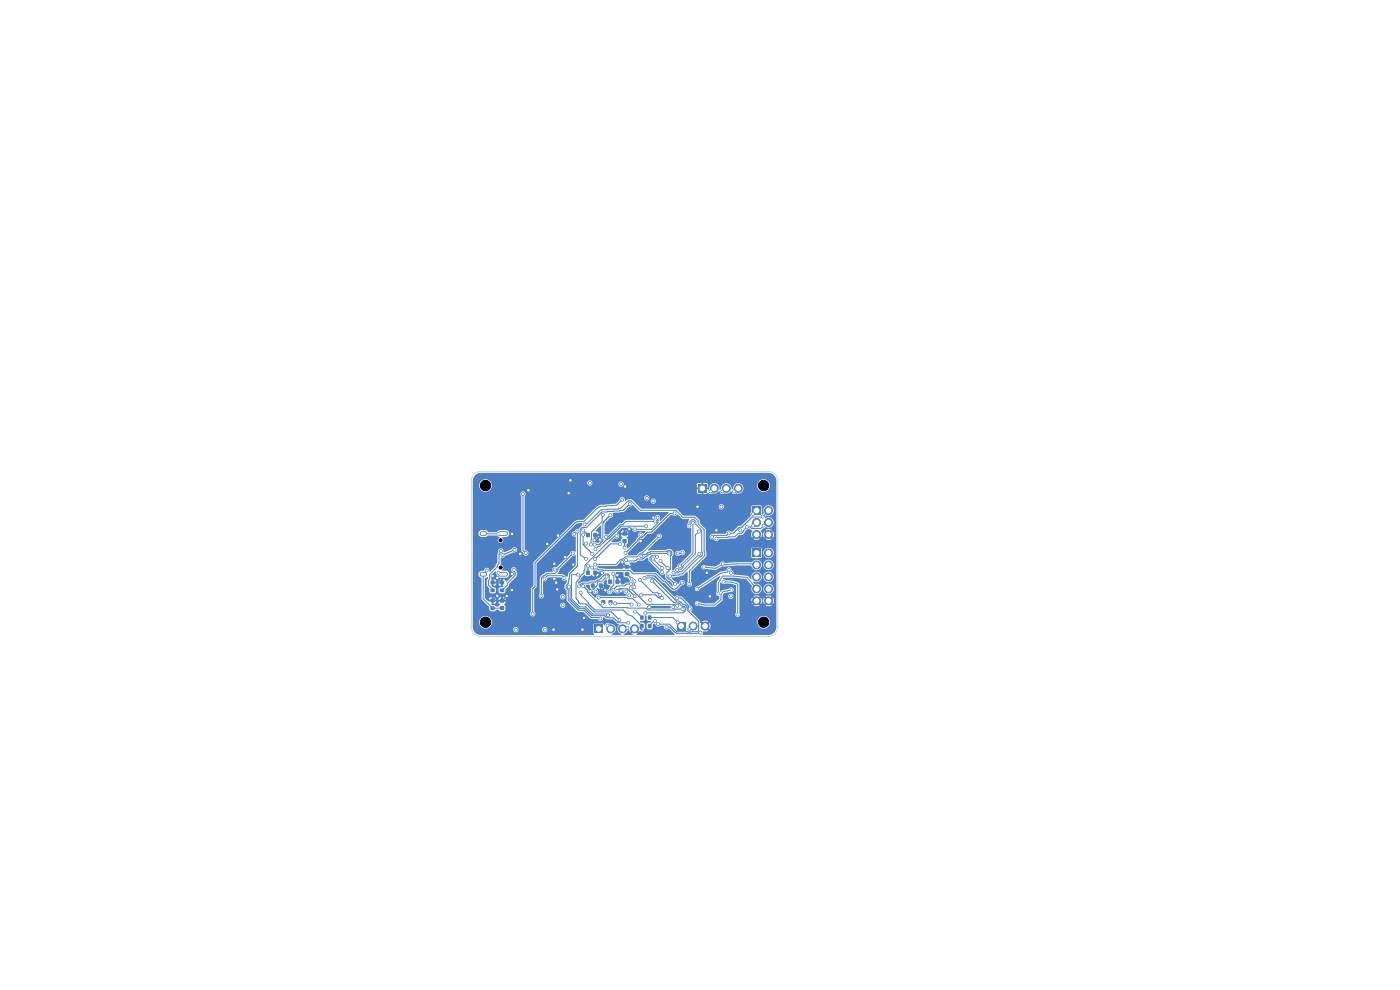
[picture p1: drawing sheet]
<svg xmlns="http://www.w3.org/2000/svg" width="297mm" height="210mm" viewBox="0 0 297 210" stroke-linecap="round" stroke-linejoin="round" font-family="sans-serif">
<path d="M159.7 107.5h1.6v1.7h-1.6z" fill="#4d7fc4"/>
<g fill="#4d7fc4" stroke="#4d7fc4" stroke-width=".21">
<circle cx="163" cy="108.3" r=".85"/>
<circle cx="160.5" cy="110.8" r=".85"/>
<circle cx="163" cy="110.8" r=".85"/>
<circle cx="160.5" cy="113.4" r=".85"/>
<circle cx="163" cy="113.4" r=".85"/>
</g>
<path d="M159.7 116.5h1.6v1.7h-1.6z" fill="#4d7fc4"/>
<g fill="#4d7fc4" stroke="#4d7fc4" stroke-width=".21">
<circle cx="163" cy="117.3" r=".85"/>
<circle cx="160.5" cy="119.8" r=".85"/>
<circle cx="163" cy="119.8" r=".85"/>
<circle cx="160.5" cy="122.4" r=".85"/>
<circle cx="163" cy="122.4" r=".85"/>
<circle cx="160.5" cy="124.9" r=".85"/>
<circle cx="163" cy="124.9" r=".85"/>
<circle cx="160.5" cy="127.5" r=".85"/>
<circle cx="163" cy="127.5" r=".85"/>
</g>
<path d="M126.2 132.6h1.6v1.7h-1.6z" fill="#4d7fc4"/>
<g fill="#4d7fc4" stroke="#4d7fc4" stroke-width=".21">
<circle cx="129.5" cy="133.4" r=".85"/>
<circle cx="132.1" cy="133.4" r=".85"/>
<circle cx="134.6" cy="133.4" r=".85"/>
</g>
<path d="M143.6 132h1.7v1.7h-1.7z" fill="#4d7fc4"/>
<g fill="#4d7fc4" stroke="#4d7fc4" stroke-width=".21">
<circle cx="147" cy="132.8" r=".85"/>
<circle cx="149.6" cy="132.8" r=".85"/>
</g>
<path d="M148.2 102.8h1.6v1.7h-1.6z" fill="#4d7fc4"/>
<g fill="#4d7fc4" stroke="#4d7fc4" stroke-width=".21">
<circle cx="151.5" cy="103.6" r=".85"/>
<circle cx="154.1" cy="103.6" r=".85"/>
<circle cx="156.6" cy="103.6" r=".85"/>
</g>
<path d="M102.3 113.2h.5M106.2 113.2h1.1M102.3 121.8h.5M106.2 121.8h1.1" fill="none" stroke="#4d7fc4" stroke-width="1"/>
<g fill="#4d7fc4">
<path d="M129.1 127.3h.8v.9h-.8z"/>
<path d="M127.6 127.3h.8v.9h-.8z"/>
<path d="M129 123h.8v.8h-.8z"/>
<path d="M130.6 123h.8v.8h-.8z"/>
<path d="M132.6 121.4h.8v.8h-.8z"/>
<path d="M132.6 119.8h.8v.8h-.8z"/>
<path d="M125.4 123.8h.7v.8h-.7z"/>
<path d="M127.1 123.8h.7v.8h-.7z"/>
<path d="M104.1 128.7h.8v.7h-.8z"/>
<path d="M104.1 127h.8v.7h-.8z"/>
<path d="M106.1 128.6h.8v.8h-.8z"/>
<path d="M106.1 127h.8v.8h-.8z"/>
<path d="M135.8 132.4h.7v.8h-.7z"/>
<path d="M137.5 132.4h.7v.8h-.7z"/>
<path d="M104.1 124.9h.8v.7h-.8z"/>
<path d="M104.1 123.2h.8v.7h-.8z"/>
<path d="M124.3 121.1h.8v.8h-.8z"/>
<path d="M125.9 121.1h.8v.8h-.8z"/>
<path d="M124.3 113.1h.8v.8h-.8z"/>
<path d="M125.9 113.1h.8v.8h-.8z"/>
<path d="M132.1 114.4h.8v.8h-.8z"/>
<path d="M132.1 112.8h.8v.8h-.8z"/>
<path d="M135.8 130.6h.7v.8h-.7z"/>
<path d="M137.5 130.6h.7v.8h-.7z"/>
<path d="M106.1 124.9h.8v.7h-.8z"/>
<path d="M106.1 123.2h.8v.7h-.8z"/>
</g>
<g fill="#4d7fc4" stroke="#4d7fc4" stroke-width=".21">
<circle cx="135.5" cy="128.2" r=".3"/>
<circle cx="127" cy="126.8" r=".3"/>
<circle cx="140" cy="126.2" r=".3"/>
<circle cx="135.8" cy="123" r=".3"/>
<circle cx="134.6" cy="124.5" r=".3"/>
<circle cx="134.6" cy="123.3" r=".3"/>
<circle cx="108.6" cy="113.3" r=".3"/>
<circle cx="119.9" cy="118.2" r=".3"/>
<circle cx="123.9" cy="131.1" r=".3"/>
<circle cx="117.4" cy="133.6" r=".3"/>
<circle cx="108.6" cy="125.2" r=".3"/>
<circle cx="150.6" cy="126.5" r=".25"/>
<circle cx="127.7" cy="121.5" r=".3"/>
<circle cx="126.1" cy="114.6" r=".3"/>
<circle cx="131.8" cy="125.4" r=".3"/>
<circle cx="133.5" cy="112.2" r=".3"/>
<circle cx="118.2" cy="125" r=".3"/>
<circle cx="107.5" cy="126.4" r=".3"/>
<circle cx="127.3" cy="114.5" r=".3"/>
<circle cx="118" cy="123.6" r=".3"/>
<circle cx="117.6" cy="119.6" r=".3"/>
<circle cx="132.6" cy="103.2" r=".3"/>
<circle cx="105.5" cy="122.6" r=".3"/>
<circle cx="132" cy="119.2" r=".3"/>
<circle cx="137.8" cy="128.8" r=".3"/>
<circle cx="148" cy="107.5" r=".3"/>
<circle cx="128.4" cy="125.2" r=".3"/>
<circle cx="121" cy="101.9" r=".3"/>
<circle cx="125.2" cy="125.4" r=".3"/>
<circle cx="120.7" cy="104.6" r=".3"/>
<circle cx="104.5" cy="122.2" r=".3"/>
<circle cx="152" cy="112.5" r=".3"/>
<circle cx="121.6" cy="119.8" r=".3"/>
<circle cx="112.1" cy="104" r=".3"/>
<circle cx="105.5" cy="126.4" r=".3"/>
<circle cx="127.8" cy="128.1" r=".25"/>
<circle cx="108.6" cy="121.7" r=".3"/>
<circle cx="116.1" cy="115.4" r=".3"/>
<circle cx="123.6" cy="133.6" r=".3"/>
<circle cx="135.9" cy="114.8" r=".3"/>
<circle cx="117.6" cy="122.8" r=".3"/>
<circle cx="138.6" cy="109.8" r=".3"/>
<circle cx="150" cy="121.5" r=".3"/>
<circle cx="118.4" cy="113.6" r=".3"/>
<circle cx="131" cy="122" r=".3"/>
<circle cx="110.4" cy="117.5" r=".3"/>
<circle cx="138.3" cy="123.2" r=".3"/>
<circle cx="136.9" cy="130" r=".3"/>
<circle cx="139.6" cy="132.4" r=".3"/>
<circle cx="136.7" cy="122.6" r=".3"/>
<circle cx="142.8" cy="128.8" r=".3"/>
<circle cx="121.8" cy="113.3" r=".3"/>
<circle cx="135.9" cy="113.5" r=".3"/>
<circle cx="155" cy="121.5" r=".3"/>
<circle cx="125.1" cy="102.5" r=".3"/>
<circle cx="153" cy="107.5" r=".3"/>
<circle cx="155" cy="126.5" r=".3"/>
<circle cx="129.5" cy="128.1" r=".25"/>
<circle cx="119.4" cy="128.4" r=".3"/>
<circle cx="117.7" cy="120.8" r=".3"/>
<circle cx="157" cy="112.5" r=".3"/>
<circle cx="132.5" cy="116.2" r=".3"/>
<circle cx="137.2" cy="105.6" r=".3"/>
<circle cx="124.7" cy="120.1" r=".3"/>
<circle cx="132.8" cy="125.5" r=".3"/>
<circle cx="115.6" cy="133.6" r=".3"/>
<circle cx="138.6" cy="106.3" r=".3"/>
<circle cx="124.3" cy="115.3" r=".3"/>
<circle cx="123.7" cy="112.5" r=".3"/>
<circle cx="131.8" cy="102.7" r=".3"/>
<circle cx="133.5" cy="126.3" r=".3"/>
<circle cx="126.4" cy="125.5" r=".3"/>
<circle cx="134" cy="122.8" r=".3"/>
<circle cx="119.4" cy="126.6" r=".3"/>
<circle cx="109.4" cy="133.6" r=".3"/>
<circle cx="137.9" cy="127.3" r=".3"/>
<circle cx="159.8" cy="109" r=".3"/>
<circle cx="159.7" cy="111.5" r=".3"/>
<circle cx="161.8" cy="109.6" r=".3"/>
<circle cx="151.1" cy="113.9" r=".3"/>
<circle cx="154.6" cy="113.1" r=".3"/>
<circle cx="152" cy="114.2" r=".3"/>
<circle cx="162" cy="111.5" r=".3"/>
<circle cx="158.5" cy="111.8" r=".3"/>
<circle cx="144.2" cy="120.1" r=".3"/>
<circle cx="147" cy="110.9" r=".3"/>
<circle cx="153.3" cy="119.6" r=".25"/>
<circle cx="149.3" cy="120.3" r=".25"/>
<circle cx="153.5" cy="123.4" r=".25"/>
<circle cx="156.5" cy="130.4" r=".25"/>
<circle cx="154.6" cy="120.8" r=".25"/>
<circle cx="147.9" cy="124.9" r=".25"/>
<circle cx="143.1" cy="108.9" r=".3"/>
<circle cx="132.7" cy="117.3" r=".3"/>
<circle cx="155.8" cy="104.2" r=".3"/>
<circle cx="142.9" cy="121.5" r=".3"/>
<circle cx="140.5" cy="120.5" r=".3"/>
<circle cx="148.4" cy="117.5" r=".3"/>
<circle cx="138.5" cy="118.5" r=".3"/>
<circle cx="121.5" cy="117.4" r=".3"/>
<circle cx="114.8" cy="126.4" r=".3"/>
<circle cx="106.6" cy="117.8" r=".3"/>
<circle cx="109.1" cy="116.6" r=".3"/>
<circle cx="113" cy="130.2" r=".3"/>
<circle cx="134.7" cy="112.3" r=".3"/>
<circle cx="139.5" cy="109.8" r=".3"/>
<circle cx="132" cy="106" r=".3"/>
<circle cx="150.8" cy="104.2" r=".3"/>
<circle cx="153.2" cy="104.2" r=".3"/>
<circle cx="144.7" cy="123.6" r=".3"/>
<circle cx="125.6" cy="120.4" r=".3"/>
<circle cx="127.9" cy="109.2" r=".3"/>
<circle cx="125.4" cy="115.5" r=".3"/>
<circle cx="111.5" cy="117.3" r=".3"/>
<circle cx="111" cy="104.8" r=".3"/>
<circle cx="147.9" cy="128" r=".25"/>
<circle cx="155.2" cy="125.1" r=".25"/>
<circle cx="152.4" cy="125.9" r=".25"/>
<circle cx="143.7" cy="128.5" r=".3"/>
<circle cx="133.8" cy="124.8" r=".3"/>
<circle cx="144.8" cy="129.2" r=".3"/>
<circle cx="123.7" cy="124.3" r=".3"/>
<circle cx="143.8" cy="132" r=".3"/>
<circle cx="146.2" cy="133.5" r=".3"/>
<circle cx="139" cy="131.8" r=".3"/>
<circle cx="132.8" cy="118.8" r=".3"/>
<circle cx="141.9" cy="117.4" r=".3"/>
<circle cx="143.8" cy="117.4" r=".3"/>
<circle cx="130.1" cy="121.7" r=".3"/>
<circle cx="129.3" cy="125.5" r=".3"/>
<circle cx="144.8" cy="117.2" r=".3"/>
<circle cx="142.1" cy="122.2" r=".3"/>
<circle cx="140.5" cy="121.4" r=".3"/>
<circle cx="139.4" cy="118.1" r=".3"/>
<circle cx="146.2" cy="111.5" r=".3"/>
<circle cx="115.5" cy="122.8" r=".3"/>
<circle cx="119.8" cy="122.6" r=".3"/>
<circle cx="129.5" cy="109.3" r=".3"/>
<circle cx="126.2" cy="115.5" r=".3"/>
<circle cx="124.4" cy="118.5" r=".3"/>
<circle cx="133.6" cy="106.9" r=".3"/>
<circle cx="134.8" cy="129.8" r=".3"/>
<circle cx="122.6" cy="121.9" r=".3"/>
<circle cx="129" cy="130.5" r=".3"/>
<circle cx="134" cy="128.2" r=".3"/>
<circle cx="130.5" cy="128" r=".3"/>
<circle cx="123.2" cy="125.7" r=".3"/>
<circle cx="126.2" cy="119.8" r=".3"/>
<circle cx="139.9" cy="113.8" r=".3"/>
<circle cx="139" cy="110.6" r=".3"/>
<circle cx="128.6" cy="113.9" r=".3"/>
<circle cx="130.1" cy="125.1" r=".3"/>
<circle cx="133.9" cy="123.9" r=".3"/>
<circle cx="128.7" cy="122.3" r=".3"/>
<circle cx="133.3" cy="132.1" r=".3"/>
<circle cx="146.3" cy="129.1" r=".3"/>
<circle cx="141.4" cy="133" r=".3"/>
<circle cx="143.7" cy="126.9" r=".3"/>
<circle cx="131" cy="125.4" r=".3"/>
<circle cx="122.8" cy="124.4" r=".3"/>
<circle cx="140.5" cy="126.9" r=".3"/>
<circle cx="136" cy="126.2" r=".3"/>
<circle cx="134.6" cy="126.5" r=".3"/>
<circle cx="148.6" cy="134.2" r=".3"/>
<circle cx="120.7" cy="124.5" r=".3"/>
<circle cx="141.6" cy="120.5" r=".3"/>
<circle cx="140.1" cy="119" r=".3"/>
<circle cx="148.2" cy="112.8" r=".3"/>
<circle cx="143.6" cy="120.9" r=".3"/>
<circle cx="143.2" cy="123.9" r=".3"/>
<circle cx="136.1" cy="118" r=".3"/>
<circle cx="122.5" cy="112.8" r=".3"/>
<circle cx="128.9" cy="132.7" r=".3"/>
<circle cx="125.7" cy="117.5" r=".3"/>
<circle cx="126.2" cy="118.6" r=".3"/>
<circle cx="131.5" cy="115.4" r=".3"/>
<circle cx="123.7" cy="113.4" r=".3"/>
<circle cx="127.4" cy="131.2" r=".3"/>
<circle cx="131.4" cy="131.5" r=".3"/>
<circle cx="133.1" cy="133.2" r=".3"/>
<circle cx="130.8" cy="113.7" r=".3"/>
<circle cx="126.3" cy="116.5" r=".3"/>
<circle cx="137.1" cy="111.6" r=".3"/>
<circle cx="124" cy="111.2" r=".3"/>
<circle cx="146.2" cy="123.9" r=".3"/>
<circle cx="106.2" cy="116.9" r=".3"/>
<circle cx="109" cy="120.9" r=".3"/>
<circle cx="103.2" cy="121" r=".3"/>
<circle cx="105.7" cy="121.5" r=".3"/>
<circle cx="105.7" cy="113.2" r=".3"/>
</g>
<g fill="none" stroke="#4d7fc4" stroke-width=".21">
<path d="M102.5 113.2h4.2M106.2 116.9v.2l-.3 .5v1.9l-.4 .4v.4l-1.6 1.6v1l-.3 .2v1l.9 .9v.3M110.9 104.8v11.9l.7 .6M121.5 117.4l-3.1 3.2a1.43 1.43 0 0 1-.7 1.1h-1.6l-1.2 .8-.1 3.9M122.5 112.8v7.3l-1.6 1.6-.4 2.1-.4 .4v.5l.4 .4v2.2l2.2 2.2h1.2l1.6 1.5h1.6l.3 .2M123.7 113.4v2.1l1.9 2M124 111.3l.3-.3h.3l2.8-2.7 1.5-.3 2.7-.1 1.8-1.6h.5l2 2h7.5l1.5 1.5h2.5l.7 .7v.6l1.3 1.3 .1 5.5-3.3 3.2v2.8M127.9 109.3l-.1 1.3-2.3 2.3-.1 2.6M129.5 109.3l-1.6 1.7-.1 3.8-.7 .7h-.9M130.8 113.7h-.4l-.9 .8-5.4 5.4v.9l-.2 .2v.5l-.9 .9-.1 .4-.7 .8v3.3l.7 1.1 1.4 .1 1.8 1.7h3.6l1.7 1.7M131.5 115.4h-2l-3.3 3.2M132 106l-1.2 1.2-3.4 .2-.6 .3-2.9 2.9h-1.2l-.6 .2-8.6 8.6v5l-.5 .5v5.3"/>
<path d="M133.6 106.9l-1.4 1.4-4.5 .3-3.3 3.3h-.9l-.4 .4v5.4l1.2 .9M136.1 118l.3-.4h.6l.4-.3 .6-.3h3.4l.3-.2h.4l.4 .5v.3l-.3 .3v2.8l-.7 .8v.9l1.7 1.5M137 111.6h-5.2l-2.5 2.6-.7 .3-1.4 1.4h-.3l-.6 .6M138.5 118.5l2 2M139 110.6h-6.2l-.7 .7h-.5l-2.6 2.6h-.4M139.4 118.1l-.3-.2h-.9l-.3 .4v.5l2.6 2.6M139.5 109.8v1.2l-1.3 1.3h-3.5M139.9 113.8l-3.5 3.5-.5 .1-.8 .7h-2.5l-.5 .5h-.4l-1.1 1.2h-4.4M140.1 119l1.5 1.5M141.9 117.4h-3.7l-.6 .2-1.3 1h-1.1l-.5 .4h-1.7l-.2-.2M143.1 108.9h-.9l-3.9 3.9-1 .1-1.1 1.1-.5 .1-.4 .4v.2l-2.6 2.6M144.8 117.2l-.2 .2h-.8"/>
<path d="M146.2 111.5l.2-.9 .3-.3h.5l.4 .3v.7l1.3 1.2v4.6l.1 .7-.4 .3h-.2l-3.7 3.7-2.6 .5M147 110.9v6.5l-2.7 2.7M148.2 112.8l-.7 .7v4l-2.6 2.6v.3l-.4 .4-.9 .1M148.4 117.5l-3.8 3.8h-.5l-.2 .2h-1M151.5 103.6v-.1l-.8 .8M153 119.9l-1.2 .7-2.5-.3M153.3 119.6l-.3 .3M154.1 103.6l-.1-.1-.8 .8M156.6 103.6l-.1-.1-.8 .8M160.5 108.3l-.8 .7M160.5 110.8l-.8 .7M160.5 119.8l-1.3-.2h-3l-3.2 .3"/>
<path d="M163 108.3l-1.3 1.4h-2.2l-2.1 2.2h-.6l-1.2 1.2h-1l-.5 .5h-2.7l-.3 .3M163 110.8l-.4 .5h-.4l-.8 .8h-1.9l-.4-.3h-.6l-1.1 1.3h-.8l-.7 .8-3.7 .1-.2 .3M102.5 121.8h.1M102.5 121.8v5.2l2 2M103.2 121l-.7 .8M104.5 129h2M104.5 129h.1M105.8 121.5h.7l.2 .3M106.5 129h.1M109 120.9l.4 .9-.1 .3-1.7 1.7v.3l-1.1 1.1M119.7 122.6l-.4-.5h-3.2l-.6 .7M120.7 124.5l.2 .2v2.5l2 1.9h1.2l1.5 1.5h2.7l.4 .5h1.4l1.2 1h2"/>
<path d="M122.6 121.9h-1.4v5.1l1.8 1.8h1.3l1.5 1.5h2.9l.3 .2M123.2 125.7l.1 .6 2.9 3.1h6l1 1 .9 .3 1.7 1.7v.9l.4 .4v-.9M123.7 124.3l.9 .9 .1 .5 3.2 3.2 9.2 .1 .4 .4h5.6l.2-.2h1.5M125.6 120.4l.3 .3h.9l.2 .2 1 .1h5.6l.7 .7h4.8l1.6 1.6 .4 .1 1.7 1.6 .6-.1 1.3-1.3M127 126.8h6l.2 .2h1.1l1.2 1.3M128.7 122.3l-1.1 1.1h-.7l-.2 .2v.6l-.9 .9v-.9M128.9 132.7l.6 .7M129.4 123.4l-.1-.1v-1.2l-.4-.3h-.5l-1.3 1.2-.4 .1-.4 .4h-1.1l-.2 .2h-1.5l-.7 .7M130.1 121.7l.1 2.4a1.42 1.42 0 0 0-.7 1.2l-.2 .2M130.5 128h3.2l.3 .3M131 125.4l.5-.6 1.6 .1 1.6 1.6M133.1 133.2l.2 .2h-1.2"/>
<path d="M133.8 124.8l3.4 3.4h5.9l.3 .3h.3M133.9 123.9h-1l-.4 .4h-1.6l-.8 .8M134.6 123.3v1.2M134.7 129.8h.3l1.2 1.2M135.8 123l2.7 2.8h1l.5 .5M136 126.2h3.1l.8 .7h.6M136.7 122.6l2 .1 4.8 4.8h.5l.9 .7 .6 .2 .3 .5v.5l2.4 2.4v2l-.2 .2-1.5 .1-2.9-.1-1.6-1.6h-2.4M137.8 131h5l1.7 1.8M138.3 123.2l4.6 4.6 .4 .1a1.46 1.46 0 0 1 1.4 .7l.5 .1 .2 .3v.4l-.5 .6h-8M139 131.8h-.3l-.9 1M141.4 133h.7l1.4 1.4h3.1l2-.2M143.6 126.9h.9l1.4 1.4 .4 .8"/>
<path d="M147 132.8l-.8 .7M153.5 123.4l1.8 .1 1.2 .4v6.5M154.7 120.9l-.4 .5-1.4 .2-5 3.3M155.1 125.1l-1.7 .4-.5 .6v1.1l-1.3 1.2h-2.1l-1.6-.4M160.5 124.9l-2-2.4-2.9-.3h-2.3l-.9 1.4v2.4"/>
</g>
<path d="M159.3 127.7h1.2" fill="none" stroke="#4d7fc4" stroke-width=".4"/>
<g fill="none" stroke="#4d7fc4" stroke-width=".3">
<path d="M123.7 112.5l1 1M126.3 113.5l1 1M132 119.2l1 1M132.5 114.8v1.4M133.5 112.2l-1 1M104.5 122.2v1.4M105.5 126.4l-1 1M105.5 122.6l1 1M107.5 126.4l-1 1M124.7 120.1v1.4M126.3 121.5h1.4M127.4 124.2l1 1"/>
<path d="M128 127.8l-.2 .3M129.5 127.8v.3M131 122v1.4M133 121.8l1 1"/>
</g>
<path d="M109.1 116.6l-2.5 1.2" fill="none" stroke="#4d7fc4" stroke-width=".25"/>
<g fill="#4d7fc4">
<path d="M100.7 100.9l.6-.4 .7-.2h61a1.7 1.7 0 0 1 1.7 1.7v31a1.7 1.7 0 0 1-1.7 1.7l-14-.1 .2-.7 1-.2-.4-.4 .2-.3 .5 .5a1.14 1.14 0 0 0 0-1.4l-.5 .5-.2-.3 .4-.4h10.4a1.35 1.35 0 0 0 1.9 1.4 1.35 1.35 0 0 0 .4-2.3 1.35 1.35 0 0 0-2.2 .7l-.1 .2h-10.4a1.13 1.13 0 0 0-1.3 0l.5 .4-.3 .3-.6-.5v-.5l-1.9-2a.64 .64 0 0 0 .3-.6 .64 .64 0 0 0-.5-.6l-.2-.3-1.6-1.6-1-.2-.6 .3-4.1-4.2-.4-.1h-1.3l-.1-.2 1.9-.1 1.6 1.6a2.51 2.51 0 0 1 1.4 1.2l.8 .5h.5l.6-.5h3.5a.52 .52 0 0 0 .4 .6 .52 .52 0 0 0 .6-.4l4.2-2.8 .2 .1-.7 1.2-.1 2-.1 .4 .2 .5 .5 .1v.5l-1.2 1h-1.8l-1.3-.3a.51 .51 0 0 0-.7-.1 .51 .51 0 0 0-.1 .7 .51 .51 0 0 0 .7 .1l1.3 .3h2.2l1.5-1.3 .1-1h1.2a.56 .56 0 0 0 .7 .6 .56 .56 0 0 0 .2-.9 .56 .56 0 0 0-.9 .2v.1h-1.2l.3-.6 1.3-.2a.52 .52 0 0 0 .7-.2 .52 .52 0 0 0-.2-.8 .52 .52 0 0 0-.7 .3l-1.4 .3-.5 .3v-1.8l.1-.1a.69 .69 0 0 0 1 .2 4 4 0 0 1 2.2 .4v5.8a.52 .52 0 0 0 .1 .7 .52 .52 0 0 0 .7 0 .52 .52 0 0 0 0-.8v-2.5h2.4l.3 .7 .4-.5 .3 .3-.5 .5a1.13 1.13 0 0 0 1.4 0l-.5-.5 .3-.3 .4 .5 .4-.6 .3 .6 .5-.5 .3 .3-.5 .5a1.14 1.14 0 0 0 1.3 0l-.5-.5 .3-.3 .5 .5a1.14 1.14 0 0 0 0-1.3l-.5 .5-.3-.3 .4-.5a1.14 1.14 0 0 0-1.2 0l.5 .5-.3 .3-.5-.5-.4 .7-.3-.7-.4 .5-.3-.3 .4-.5a1.14 1.14 0 0 0-1.3 0l.5 .5-.3 .3-.4-.5-.3 .6h-2.4l-.1-3.7-1.4-.5-1.5-.1-.5-.3 .2-.2h2l2.7 .2 1.2 1.6a1.1 1.1 0 0 0 .8 1.6 1.1 1.1 0 0 0 1.3-1.2h.3v.2a1.1 1.1 0 0 0 1.7 .9 1.1 1.1 0 0 0 0-1.9 1.1 1.1 0 0 0-1.7 .8h-.3v-.1a1.33 1.33 0 0 0-1.6-.9l-.2-.3 .1-.2a1.12 1.12 0 0 0 1.7-1h.3v.2a1.1 1.1 0 0 0 1.7 .8 1.1 1.1 0 0 0 0-1.9 1.1 1.1 0 0 0-1.7 .9h-.3v-.2a1.14 1.14 0 0 0-1.5-.7 1.14 1.14 0 0 0-.7 1.5h-.2l-.6-.7-3-.4v-.5l-.4-.3a.59 .59 0 0 0-.6-.6 .59 .59 0 0 0-.5 .6l-1.4 .3-4.6 3.1-.5 .1-.2 .3h-3.5l.7-.6a.59 .59 0 0 0 .7-.5 .59 .59 0 0 0-.7-.7 .59 .59 0 0 0-.5 .7l-.3 .2-.3-.4-.4-.1-.6-.6v-.2l2.4-.5 .8-.8 .2 .1v2a.58 .58 0 0 0-.1 .8 .58 .58 0 0 0 .9 0 .58 .58 0 0 0-.1-.8v-2.1l1-1.1h1.2v.3a.55 .55 0 0 0 .9 .2l2.1 .2 1.4-.7 3-.2h3.2a1.12 1.12 0 0 0 1.2 .9 1.12 1.12 0 0 0 1-1.1h.3v.1a1.1 1.1 0 0 0 1.7 .9 1.1 1.1 0 0 0 0-1.9 1.1 1.1 0 0 0-1.7 .9h-.3v-.2a1.17 1.17 0 0 0-1-.9 1.17 1.17 0 0 0-1.1 .6l-3.3-.1-2.4 .2a.52 .52 0 0 0-.6-.3 .52 .52 0 0 0-.4 .4l-1.1 .7-2-.2-.2-.2a.5 .5 0 0 0-.7 .4h-1.2l2.2-2.2-.1-1.6h9.7v1.8l.2 .2h1.8l.2-.2v-1h.3a1.1 1.1 0 0 0 1.6 1.1 1.1 1.1 0 0 0 .3-1.8 1.1 1.1 0 0 0-1.8 .5l-.1 .2h-.3v-.8l-.2-.2h-1.8l-.2 .2h-9.7v-2.6h.8a.62 .62 0 0 0 .9 .6 .63 .63 0 0 0 .7 .4 .63 .63 0 0 0 .5-.4l3.3-.2 .9-.7 .8-.1 .9-1.1 .5-.2 .6 .5a1.18 1.18 0 0 0 0 1.4l.4-.4 .3 .2-.4 .6a1.14 1.14 0 0 0 1.3-.1l-.5-.5 .3-.2 .4 .4 .4-.6 .3 .6 .5-.4 .3 .2-.5 .6a1.14 1.14 0 0 0 1.3-.1l-.5-.5 .3-.2 .5 .4a1.14 1.14 0 0 0 0-1.3l-.5 .5-.3-.3 .4-.5a1.14 1.14 0 0 0-1.2 0l.5 .5-.3 .3-.5-.5-.2 .6h-.2l-.3-.8 1.1-.7a1.14 1.14 0 0 0 1.6-1.1 1.14 1.14 0 0 0-1.7-.8l.1-.5a1.14 1.14 0 0 0 1.6-1 1.14 1.14 0 0 0-1.3-1.2 1.14 1.14 0 0 0-.8 1.7l-.2 .1h-.2l-.1-1.7-1.9-.1-.2 .2v1.1l-.2 .4 .1 .6-2 2-.7 .1-1.2 1.2-.5-.1a.68 .68 0 0 0-1 .5h-2.6l-.6 .2-.2 .4h-.8v-1.6l-1.2-1.2-.1-.7-.8-.8-2.6-.1-1.5-1.5h-7.4l-.6-.5h17v.2a.56 .56 0 0 0 .8 .4 .56 .56 0 0 0 0-1 .56 .56 0 0 0-.8 .4h-17l-1.2-1.2h3.7v.2a.56 .56 0 0 0 .9 .4 .56 .56 0 0 0 0-1 .56 .56 0 0 0-.9 .4h-3.7l-.3-.3h-.7l-.7 .4-.3-.7h4.3v.1a.56 .56 0 0 0 .9 .4 .56 .56 0 0 0 0-.9 .56 .56 0 0 0-.9 .4l-4.4-.1a.65 .65 0 0 0-.8 .7l-.8 .7-3.3 .2-.7 .3-2.8 2.8-1.1 .1-.8 .2-8.7 8.7v5l-.5 .7v4.8a.58 .58 0 0 0-.1 .9 .58 .58 0 0 0 .8 0 .58 .58 0 0 0-.1-.9v-1.4h5.5a.56 .56 0 0 0 .7 .6 .56 .56 0 0 0 .3-.9 .56 .56 0 0 0-.9 .2l-.1 .1h-5.5v-3.2l.5-.7v-4.8l8.4-8.4 .7-.3h.5l.1 .6-.7 .7a.87 .87 0 0 0-1 .5 .59 .59 0 0 0-.5 .7 .59 .59 0 0 0 .8 .4v3.1l-.1 .2a.6 .6 0 0 0-.7-.2 .6 .6 0 0 0-.4 .6l-2.8 2.8a.66 .66 0 0 0-.8 .1 .66 .66 0 0 0 0 .9l-1.5 .1-1.2 .9-.1 .4v3.2a.57 .57 0 0 0 0 .9 .57 .57 0 0 0 .9-.3h3.4v.2a.56 .56 0 0 0 .9 .4 .56 .56 0 0 0 0-1 .56 .56 0 0 0-.9 .4h-3.4l-.2-.6v-2.5l.2-.1a.6 .6 0 0 0 .7-.6l.2-.2h2.8l.1 .1a.63 .63 0 0 0 .4 .6 .63 .63 0 0 0 .6-.1v.5l-.4 .5-.1 .6 .5 .6 .1 2.2 2.2 2.3h1.3l1.6 1.5h1.3a.63 .63 0 0 0 .8 .4 .63 .63 0 0 0 .5-.7l.2-.1 .5 .5h1.3l1.3 1.1a1.23 1.23 0 0 0 .6 2.1l-.2 .1h-1.8l-.1-.2a1.15 1.15 0 0 0 .8-1.4 1.15 1.15 0 0 0-1.4-.8 .63 .63 0 0 0-1 .3l-.3-.3-1.9 .1-.1 1.9 .2 .3-.1 .1h-24a1.7 1.7 0 0 1-1.6-1.2h8.5v.1a.56 .56 0 0 0 .6 .5 .56 .56 0 0 0 .5-.6h5v.1a.56 .56 0 0 0 .9 .4 .56 .56 0 0 0 0-.9 .56 .56 0 0 0-.9 .4h-5l-.1-.3a.56 .56 0 0 0-.6-.2 .56 .56 0 0 0-.4 .5h-8.5l-.1-1.6h1.3v.2a1.35 1.35 0 0 0 2.1 1.1 1.35 1.35 0 0 0 0-2.4 1.35 1.35 0 0 0-2.1 1.1h-1.3v-10h1.2l.2 .4 .4 .3v4.4l1.6 1.7 .1 .6 .2 .3 .9 .1 .4-.3h.5l.3 .3 .9-.1 .2-.3v-.6l-.3-.5 .4-.6h-1.6l.4 .7-.3 .3h-.5l-1.1-.4 .1-.1 .7-.1 .3-.4h-.6v.5h-.4v-.5h-.7l-.5-.5 4.2 .1v-.1l-.5-.4-.1 .5h-.4v-.5l-.4 .1-.2 .4h-.4l-.2-.4-.3-.1h-.1v.5h-.4v-.5l-.4 .1-.2 .3h-.6l-.2-.2v-4.3l.6-.1-.2 .6v1.1l.5 .6v.7l.2 .3h1l.2-.3v-.5h.6v.6l.3 .3h.8l.3-.3a1.21 1.21 0 0 1 .7-1.3l.1-.4 1.5-1.6 .2-.5-.1-.3a1.19 1.19 0 0 0-.5-1.2 .64 .64 0 0 0-.6 .6 .64 .64 0 0 0 .4 .7v.4l-1.4 1.4h-.2l-.3-.5h-.3v1.6l-.7 .1-.2 .4h-.6l-.1-.3-.5-.1-.3-.3 .7-.1 .3-.4h.4l.2 .3 .4 .2v-.5h-1.6v.5h-.4v-.9h2v-.5l-.4 .1-.2 .3h-.4l-.2-.3-.4-.1v.5h-.4l-.1-1.4 .8-.8h.2v.2a1.67 1.67 0 0 0 .9 1.2l1.4-.1a.75 .75 0 0 0 .5-.8 .75 .75 0 0 0-.6-.6l-.8-.1v-.2a.66 .66 0 0 0-.4-1.1v-1.3l.2-.1a.61 .61 0 0 0 .8-.4l1.8-.7a.56 .56 0 0 0 .7-.4 .56 .56 0 0 0-.4-.7 .56 .56 0 0 0-.7 .4l-1.7 .7-.1-.1a.6 .6 0 0 0-.6-.8 .6 .6 0 0 0-.5 .9l-.2 .4v1.8l-.3 .3-.1 .4-1.1 1.2h-.2a.61 .61 0 0 0-.5-.8 .61 .61 0 0 0-.7 .6 .9 .9 0 0 0-1.1 .5v.3h-1.2v-8.6h1.2l.3 .5 .4 .1h.9l.4-.3h1.8l.6 .3 .1 .2a.58 .58 0 0 0-.3 .8 .58 .58 0 0 0 .9 .1 .58 .58 0 0 0-.1-.9l.1-.2h.9a.75 .75 0 0 0 .5-.8 .75 .75 0 0 0-.6-.7l-1.4 .1-.7 .4h-1.7l-.5-.4-.9-.1-.5 .3-.2 .6h-1.2v-8.6h10.1l.2 .6v11.5l.4 .5a.57 .57 0 0 0 .6 .6 .57 .57 0 0 0 .5-.7 .57 .57 0 0 0-.6-.5l-.2-.2v-11.2a.57 .57 0 0 0 0-1 .57 .57 0 0 0-.9 .4h-10.1v-1.8h1.3v.2a1.35 1.35 0 0 0 1.8 1.2 1.35 1.35 0 0 0 .8-1.9h20.4v.1a.55 .55 0 0 0 .5 .5 .55 .55 0 0 0 .6-.4h5.5v.2a.55 .55 0 0 0 .6 .5 .55 .55 0 0 0 .5-.6h15.6v.7h.6v.4h-.6l.1 .9 .8 .1v-.7h.4v.7l.7-.1 .4-.1a.8 .8 0 0 0 1 .1 1.38 1.38 0 0 0 1.3-.6 .7 .7 0 0 0 .4 .6 .7 .7 0 0 0 .7-.1 1.3 1.3 0 0 0 1.4-.4 .69 .69 0 0 0 1.1 .4 1.1 1.1 0 0 0 1.3-.4 1.1 1.1 0 0 0 0-1.3h3.1v.2a1.35 1.35 0 0 0 2.1 1.1 1.35 1.35 0 0 0 0-2.4 1.35 1.35 0 0 0-2.1 1.1h-3.1a1.15 1.15 0 0 0-1.4-.3 1.15 1.15 0 0 0-.6 1.2l-.2 .1a1.15 1.15 0 0 0-1.1-1.4 1.15 1.15 0 0 0-1.2 1.2l-.4 .2a1.16 1.16 0 0 0-1.1-1.4 1.16 1.16 0 0 0-1.1 1.4l-.9-.1v-.4h.7l-.1-.7-.2-.3h-.7v.7h-.4v-.7l-.7 .1-.2 .2-15.6-.1a.56 .56 0 0 0-.6-.5 .56 .56 0 0 0-.5 .5l-5.5-.1a.56 .56 0 0 0-.5-.6 .56 .56 0 0 0-.6 .5l-20.4-.1a1.36 1.36 0 0 0-1.5-.6 1.36 1.36 0 0 0-1.1 1.2h-1.3v-1.2z"/>
<path d="M132.3 134.5l.5-.3 .4-.5h.3l.2 .4 .5-.5 .2 .3-.4 .4 .2 .2v.2h-1.8z"/>
<path d="M136.8 130.6h.3l.2 1 .8 .2-.1 .2-.6 .1-.2 .2v.8l.1 .3 .9 .1 .3-.3v-.7l.4-.2a.7 .7 0 0 0 1.2 .4h.7a.66 .66 0 0 0 .3 .8 .66 .66 0 0 0 .8-.2l1.2 1.2v.2h-8l-.1-.2 .3-.2-.5-.4 .3-.3 .5 .5 .2-.3 .4 .2 .6-.7v-1l-1-.4 .1-.2 .8-.1z"/>
<path d="M137.3 128.6l4.9-.1 .1 .5-4.6 .1-.4-.4z"/>
<path d="M124.3 124.1l.8-.1 .1 .7 .5 .7a.83 .83 0 0 0 1 .5 .66 .66 0 0 0-.2-1l.3-.2 .3 .3h.5a.5 .5 0 0 0 .5-.6h-.5v.6h-.4v-.7l.3-.3h.6l-.1-.5 .6-.6 .1 .1v.7a.52 .52 0 0 0 .7 .4l.1 .2-.3 .6a.61 .61 0 0 0-.3 1 .61 .61 0 0 0 1-.3h.5a.64 .64 0 0 0 .8 .3 .64 .64 0 0 0 .4-.7h.1a.47 .47 0 0 1 .5 0 .47 .47 0 0 1 .1 .5l.6 .4v.3h-5.4a.64 .64 0 0 0-.7-.2 .64 .64 0 0 0-.4 .6l-1.3-1.2-.2-.6-.6-.6z"/>
<path d="M126.6 120.2l4.1-.1 1.2-1.1h.3l.4 .3-.4 .7h1.6l-.3-.5 .1-.2h1.1l.7-.4h1l1-.6 .2 .7 2.3 2.3a.61 .61 0 0 0 .5 .6 .61 .61 0 0 0 .6-.2l.2 .9 1.4 1.2 .1 .6-1.4-1.3-.5-.2-1.7-1.5h-4.6l-.7-.7v-.3h-1.6l-.1 .3h-3.9l-1.1-.1-.5-.2z"/>
<path d="M130.7 121.4l1.5-.1 .1 .9 .3 .3h.5l.6 .8-.3 .3h-.6l-.5 .4h-.5l-.1-.4h-.7l-.2-.3 .9-.1a.52 .52 0 0 0-.5-.6v.6h-.4v-.6l-.3-.1z"/>
<path d="M123.5 122.4l.1-.1a.36 .36 0 0 1 .2-.3 .36 .36 0 0 1 .4 .1l.9 .1 .4-.3 .4 .4h.6a.52 .52 0 0 0 .5-.6h-.5v.6h-.4v-.7l.2-.3 1.4-.1 .5 .2-1.1 1.3-.5 .1-.4 .3h-1l-.4 .3h-1.3l-.8 .4-.1-.3 .6-.5z"/>
<path d="M118.8 120.7l2.6-2.7 .7-.2v2.2l-1.5 1.5-.2 .8-1-.5h-1.1z"/>
<path d="M135.8 114.5a3.4 3.4 0 0 0 1.7-1.3l1-.1 3.4-3.4a.66 .66 0 0 1 1.1-.2l.7-.4 1 1h1.5l-.2 .8a.59 .59 0 0 0-.3 .8 .59 .59 0 0 0 .8 .3l.1 .1v5.1l-2.4 2.4a.6 .6 0 0 0-.5 .7l-.4 .1-.3 .5h-.4v-2.8l.3-.8h.3a.58 .58 0 0 0 .4 .6 .58 .58 0 0 0 .7-.2h.3a.59 .59 0 0 0 .7-.3 .59 .59 0 0 0-.3-.8 .59 .59 0 0 0-.8 .4h-.1a.56 .56 0 0 0-.9 .3h-.3l-.2-.4-.5-.5h-.5l-.5 .3h-3.2l-.5 .1v-.2l2.2-2.3a.58 .58 0 0 0 .7-.5 .58 .58 0 0 0-.6-.6 .58 .58 0 0 0-.5 .7l-3 3-.6 .2-.7 .7h-1.7l-.1-.2a6.4 6.4 0 0 1 1.9-2.2z"/>
<path d="M130.9 112.9l1.1-.9h2.1a.64 .64 0 0 0 .3 .7 .64 .64 0 0 0 .8-.1h1.7v.2l-.4 .4a.64 .64 0 0 0-.9-.2 .64 .64 0 0 0-.2 .9l-.5 .7-1.7 1.7-.3-.8 .3-.4v-.7l-.3-.4 .4-.6h-1.6l.4 .6-.4 .8-.7 .2h-1.3v-.2l.3-.2a.57 .57 0 0 1 .9-.3 .63 .63 0 0 0 .4-.6 .63 .63 0 0 0-.4-.6v-.1h2.4a.52 .52 0 0 0-.6-.5v.5h-.4v-.5l-.4 .1-.2 .4z"/>
<path d="M126.4 112.5l.9-1h.2v3.1l-.6 .6-.7-.2h-.4l.1-.7h.6a.52 .52 0 0 0 .5-.6h-.5v.6h-.4v-.7l.2-.3h.7a.67 .67 0 0 0-.7-.6z"/>
<path d="M130 108.9l2.3-.3 1.2-1.1 .7-.4 1.6 1.5h6a.43 .43 0 0 1-.4 .6l-1.2 1.2a.17 .17 0 0 1-.2 .1 .17 .17 0 0 1-.1-.2v-.1a.59 .59 0 0 0-.3-1 .59 .59 0 0 0-.7 .8l-.4 .3h-5.8l-.7 .6-.6 .1-2.4 2.4h-.7v-2.2l1.1-1.3a.63 .63 0 0 0 .6-1z"/>
</g>
<path d="M100.6 100.6l.6-.4 .8-.2h61a2 2 0 0 1 2 2v31a2 2 0 0 1-2 2h-61a2 2 0 0 1-2-2v-31l.2-.8z" fill="none" stroke="#d0d2cd" stroke-width=".21"/>
<g fill="#fff" stroke="#fff" stroke-width=".21">
<circle cx="135.5" cy="128.3" r=".15"/>
<circle cx="127" cy="126.8" r=".15"/>
<circle cx="140" cy="126.3" r=".15"/>
<circle cx="135.7" cy="123" r=".15"/>
<circle cx="134.6" cy="124.5" r=".15"/>
<circle cx="134.6" cy="123.3" r=".15"/>
<circle cx="108.6" cy="113.3" r=".15"/>
<circle cx="119.9" cy="118.2" r=".15"/>
<circle cx="123.9" cy="131.1" r=".15"/>
<circle cx="117.4" cy="133.6" r=".15"/>
<circle cx="108.6" cy="125.2" r=".15"/>
<circle cx="150.6" cy="126.5" r=".15"/>
<circle cx="127.7" cy="121.5" r=".15"/>
<circle cx="126.1" cy="114.6" r=".15"/>
<circle cx="131.7" cy="125.4" r=".15"/>
<circle cx="133.5" cy="112.2" r=".15"/>
<circle cx="118.2" cy="125" r=".15"/>
<circle cx="107.5" cy="126.4" r=".15"/>
<circle cx="127.3" cy="114.5" r=".15"/>
<circle cx="118" cy="123.6" r=".15"/>
<circle cx="117.6" cy="119.6" r=".15"/>
<circle cx="132.6" cy="103.2" r=".15"/>
<circle cx="105.5" cy="122.6" r=".15"/>
<circle cx="132" cy="119.2" r=".15"/>
<circle cx="137.8" cy="128.8" r=".15"/>
<circle cx="148" cy="107.5" r=".15"/>
<circle cx="128.4" cy="125.2" r=".15"/>
<circle cx="121" cy="101.9" r=".15"/>
<circle cx="125.3" cy="125.4" r=".15"/>
<circle cx="120.6" cy="104.6" r=".15"/>
<circle cx="104.5" cy="122.2" r=".15"/>
<circle cx="152" cy="112.5" r=".15"/>
<circle cx="121.6" cy="119.7" r=".15"/>
<circle cx="112.1" cy="104" r=".15"/>
<circle cx="105.5" cy="126.4" r=".15"/>
<circle cx="127.8" cy="128" r=".15"/>
<circle cx="108.6" cy="121.7" r=".15"/>
<circle cx="116.1" cy="115.4" r=".15"/>
<circle cx="123.6" cy="133.6" r=".15"/>
<circle cx="135.9" cy="114.7" r=".15"/>
<circle cx="117.6" cy="122.8" r=".15"/>
<circle cx="138.6" cy="109.8" r=".15"/>
<circle cx="150" cy="121.5" r=".15"/>
<circle cx="118.4" cy="113.6" r=".15"/>
<circle cx="131" cy="122" r=".15"/>
<circle cx="110.4" cy="117.5" r=".15"/>
<circle cx="138.3" cy="123.2" r=".15"/>
<circle cx="136.9" cy="130" r=".15"/>
<circle cx="139.6" cy="132.4" r=".15"/>
<circle cx="136.7" cy="122.6" r=".15"/>
<circle cx="142.8" cy="128.8" r=".15"/>
<circle cx="121.8" cy="113.3" r=".15"/>
<circle cx="135.9" cy="113.4" r=".15"/>
<circle cx="155" cy="121.5" r=".15"/>
<circle cx="125.1" cy="102.5" r=".15"/>
<circle cx="153" cy="107.5" r=".15"/>
<circle cx="155" cy="126.5" r=".15"/>
<circle cx="129.5" cy="128" r=".15"/>
<circle cx="119.4" cy="128.4" r=".15"/>
<circle cx="117.7" cy="120.8" r=".15"/>
<circle cx="157" cy="112.5" r=".15"/>
<circle cx="132.5" cy="116.2" r=".15"/>
<circle cx="137.2" cy="105.6" r=".15"/>
<circle cx="124.7" cy="120.1" r=".15"/>
<circle cx="132.8" cy="125.5" r=".15"/>
<circle cx="115.6" cy="133.6" r=".15"/>
<circle cx="138.6" cy="106.3" r=".15"/>
<circle cx="124.3" cy="115.3" r=".15"/>
<circle cx="123.7" cy="112.5" r=".15"/>
<circle cx="131.7" cy="102.7" r=".15"/>
<circle cx="133.5" cy="126.3" r=".15"/>
<circle cx="126.3" cy="125.5" r=".15"/>
<circle cx="134" cy="122.8" r=".15"/>
<circle cx="119.4" cy="126.6" r=".15"/>
<circle cx="109.4" cy="133.6" r=".15"/>
<circle cx="137.9" cy="127.3" r=".15"/>
<circle cx="159.7" cy="109" r=".15"/>
<circle cx="159.7" cy="111.5" r=".15"/>
<circle cx="161.8" cy="109.6" r=".15"/>
<circle cx="151.1" cy="113.9" r=".15"/>
<circle cx="154.6" cy="113.1" r=".15"/>
<circle cx="152" cy="114.3" r=".15"/>
<circle cx="162" cy="111.5" r=".15"/>
<circle cx="158.5" cy="111.7" r=".15"/>
<circle cx="144.2" cy="120.1" r=".15"/>
<circle cx="147" cy="110.9" r=".15"/>
<circle cx="153.3" cy="119.6" r=".15"/>
<circle cx="149.3" cy="120.3" r=".15"/>
<circle cx="153.5" cy="123.4" r=".15"/>
<circle cx="156.5" cy="130.3" r=".15"/>
<circle cx="154.7" cy="120.8" r=".15"/>
<circle cx="147.9" cy="124.9" r=".15"/>
<circle cx="143.1" cy="108.9" r=".15"/>
<circle cx="132.7" cy="117.3" r=".15"/>
<circle cx="155.7" cy="104.3" r=".15"/>
<circle cx="142.9" cy="121.5" r=".15"/>
<circle cx="140.5" cy="120.5" r=".15"/>
<circle cx="148.4" cy="117.5" r=".15"/>
<circle cx="138.5" cy="118.5" r=".15"/>
<circle cx="121.5" cy="117.4" r=".15"/>
<circle cx="114.9" cy="126.4" r=".15"/>
<circle cx="106.6" cy="117.8" r=".15"/>
<circle cx="109.1" cy="116.6" r=".15"/>
<circle cx="113" cy="130.2" r=".15"/>
<circle cx="134.7" cy="112.3" r=".15"/>
<circle cx="139.5" cy="109.8" r=".15"/>
<circle cx="132" cy="106" r=".15"/>
<circle cx="150.7" cy="104.3" r=".15"/>
<circle cx="153.2" cy="104.3" r=".15"/>
<circle cx="144.7" cy="123.6" r=".15"/>
<circle cx="125.6" cy="120.4" r=".15"/>
<circle cx="127.9" cy="109.3" r=".15"/>
<circle cx="125.4" cy="115.5" r=".15"/>
<circle cx="111.6" cy="117.3" r=".15"/>
<circle cx="110.9" cy="104.8" r=".15"/>
<circle cx="147.9" cy="128" r=".15"/>
<circle cx="155.1" cy="125.1" r=".15"/>
<circle cx="152.4" cy="126" r=".15"/>
<circle cx="143.7" cy="128.5" r=".15"/>
<circle cx="133.8" cy="124.8" r=".15"/>
<circle cx="144.8" cy="129.2" r=".15"/>
<circle cx="123.7" cy="124.3" r=".15"/>
<circle cx="143.7" cy="132" r=".15"/>
<circle cx="146.2" cy="133.5" r=".15"/>
<circle cx="139" cy="131.7" r=".15"/>
<circle cx="132.8" cy="118.8" r=".15"/>
<circle cx="141.9" cy="117.4" r=".15"/>
<circle cx="143.8" cy="117.4" r=".15"/>
<circle cx="130.1" cy="121.7" r=".15"/>
<circle cx="129.3" cy="125.5" r=".15"/>
<circle cx="144.8" cy="117.2" r=".15"/>
<circle cx="142.1" cy="122.3" r=".15"/>
<circle cx="140.5" cy="121.4" r=".15"/>
<circle cx="139.4" cy="118.1" r=".15"/>
<circle cx="146.2" cy="111.5" r=".15"/>
<circle cx="115.5" cy="122.7" r=".15"/>
<circle cx="119.7" cy="122.6" r=".15"/>
<circle cx="129.5" cy="109.3" r=".15"/>
<circle cx="126.2" cy="115.5" r=".15"/>
<circle cx="124.3" cy="118.6" r=".15"/>
<circle cx="133.6" cy="106.9" r=".15"/>
<circle cx="134.7" cy="129.7" r=".15"/>
<circle cx="122.6" cy="121.9" r=".15"/>
<circle cx="129" cy="130.5" r=".15"/>
<circle cx="134" cy="128.3" r=".15"/>
<circle cx="130.5" cy="128" r=".15"/>
<circle cx="123.2" cy="125.7" r=".15"/>
<circle cx="126.3" cy="119.7" r=".15"/>
<circle cx="139.9" cy="113.8" r=".15"/>
<circle cx="139" cy="110.6" r=".15"/>
<circle cx="128.6" cy="113.9" r=".15"/>
<circle cx="130.1" cy="125.1" r=".15"/>
<circle cx="133.9" cy="123.9" r=".15"/>
<circle cx="128.7" cy="122.3" r=".15"/>
<circle cx="133.3" cy="132.1" r=".15"/>
<circle cx="146.4" cy="129.1" r=".15"/>
<circle cx="141.4" cy="133" r=".15"/>
<circle cx="143.7" cy="126.8" r=".15"/>
<circle cx="131" cy="125.3" r=".15"/>
<circle cx="122.8" cy="124.4" r=".15"/>
<circle cx="140.5" cy="126.8" r=".15"/>
<circle cx="136" cy="126.2" r=".15"/>
<circle cx="134.7" cy="126.5" r=".15"/>
<circle cx="148.6" cy="134.2" r=".15"/>
<circle cx="120.7" cy="124.4" r=".15"/>
<circle cx="141.6" cy="120.5" r=".15"/>
<circle cx="140.1" cy="119" r=".15"/>
<circle cx="148.2" cy="112.7" r=".15"/>
<circle cx="143.6" cy="120.9" r=".15"/>
<circle cx="143.2" cy="123.9" r=".15"/>
<circle cx="136.1" cy="118" r=".15"/>
<circle cx="122.5" cy="112.7" r=".15"/>
<circle cx="128.9" cy="132.7" r=".15"/>
<circle cx="125.6" cy="117.5" r=".15"/>
<circle cx="126.3" cy="118.6" r=".15"/>
<circle cx="131.5" cy="115.4" r=".15"/>
<circle cx="123.7" cy="113.4" r=".15"/>
<circle cx="127.4" cy="131.2" r=".15"/>
<circle cx="131.4" cy="131.5" r=".15"/>
<circle cx="133.1" cy="133.2" r=".15"/>
<circle cx="130.8" cy="113.7" r=".15"/>
<circle cx="126.3" cy="116.5" r=".15"/>
<circle cx="137" cy="111.6" r=".15"/>
<circle cx="124" cy="111.3" r=".15"/>
<circle cx="146.3" cy="123.9" r=".15"/>
<circle cx="106.3" cy="116.9" r=".15"/>
<circle cx="109" cy="120.9" r=".15"/>
<circle cx="103.3" cy="121" r=".15"/>
<circle cx="105.7" cy="121.5" r=".15"/>
<circle cx="105.7" cy="113.3" r=".15"/>
<circle cx="160.5" cy="108.3" r=".5"/>
<circle cx="163" cy="108.3" r=".5"/>
<circle cx="160.5" cy="110.8" r=".5"/>
<circle cx="163" cy="110.8" r=".5"/>
<circle cx="160.5" cy="113.4" r=".5"/>
<circle cx="163" cy="113.4" r=".5"/>
<circle cx="160.5" cy="117.3" r=".5"/>
<circle cx="163" cy="117.3" r=".5"/>
<circle cx="160.5" cy="119.8" r=".5"/>
<circle cx="163" cy="119.8" r=".5"/>
<circle cx="160.5" cy="122.4" r=".5"/>
<circle cx="163" cy="122.4" r=".5"/>
<circle cx="160.5" cy="124.9" r=".5"/>
<circle cx="163" cy="124.9" r=".5"/>
<circle cx="160.5" cy="127.5" r=".5"/>
<circle cx="163" cy="127.5" r=".5"/>
<circle cx="127" cy="133.4" r=".5"/>
<circle cx="129.5" cy="133.4" r=".5"/>
<circle cx="132.1" cy="133.4" r=".5"/>
<circle cx="134.6" cy="133.4" r=".5"/>
<circle cx="144.5" cy="132.8" r=".5"/>
<circle cx="147" cy="132.8" r=".5"/>
<circle cx="149.6" cy="132.8" r=".5"/>
<circle cx="149" cy="103.6" r=".5"/>
<circle cx="151.5" cy="103.6" r=".5"/>
<circle cx="154.1" cy="103.6" r=".5"/>
<circle cx="156.6" cy="103.6" r=".5"/>
</g>
<g fill="#000" stroke="#000" stroke-width=".21">
<circle cx="103" cy="103" r="1.1"/>
<circle cx="106.2" cy="114.6" r=".32"/>
<circle cx="162" cy="103" r="1.1"/>
<circle cx="103" cy="132" r="1.1"/>
<circle cx="106.2" cy="120.4" r=".32"/>
<circle cx="162" cy="132" r="1.1"/>
</g>
<path d="M102.3 113.2h.5M106.2 113.2h1.1M102.3 121.8h.5M106.2 121.8h1.1" fill="none" stroke="#fff" stroke-width=".6"/>
</svg>
